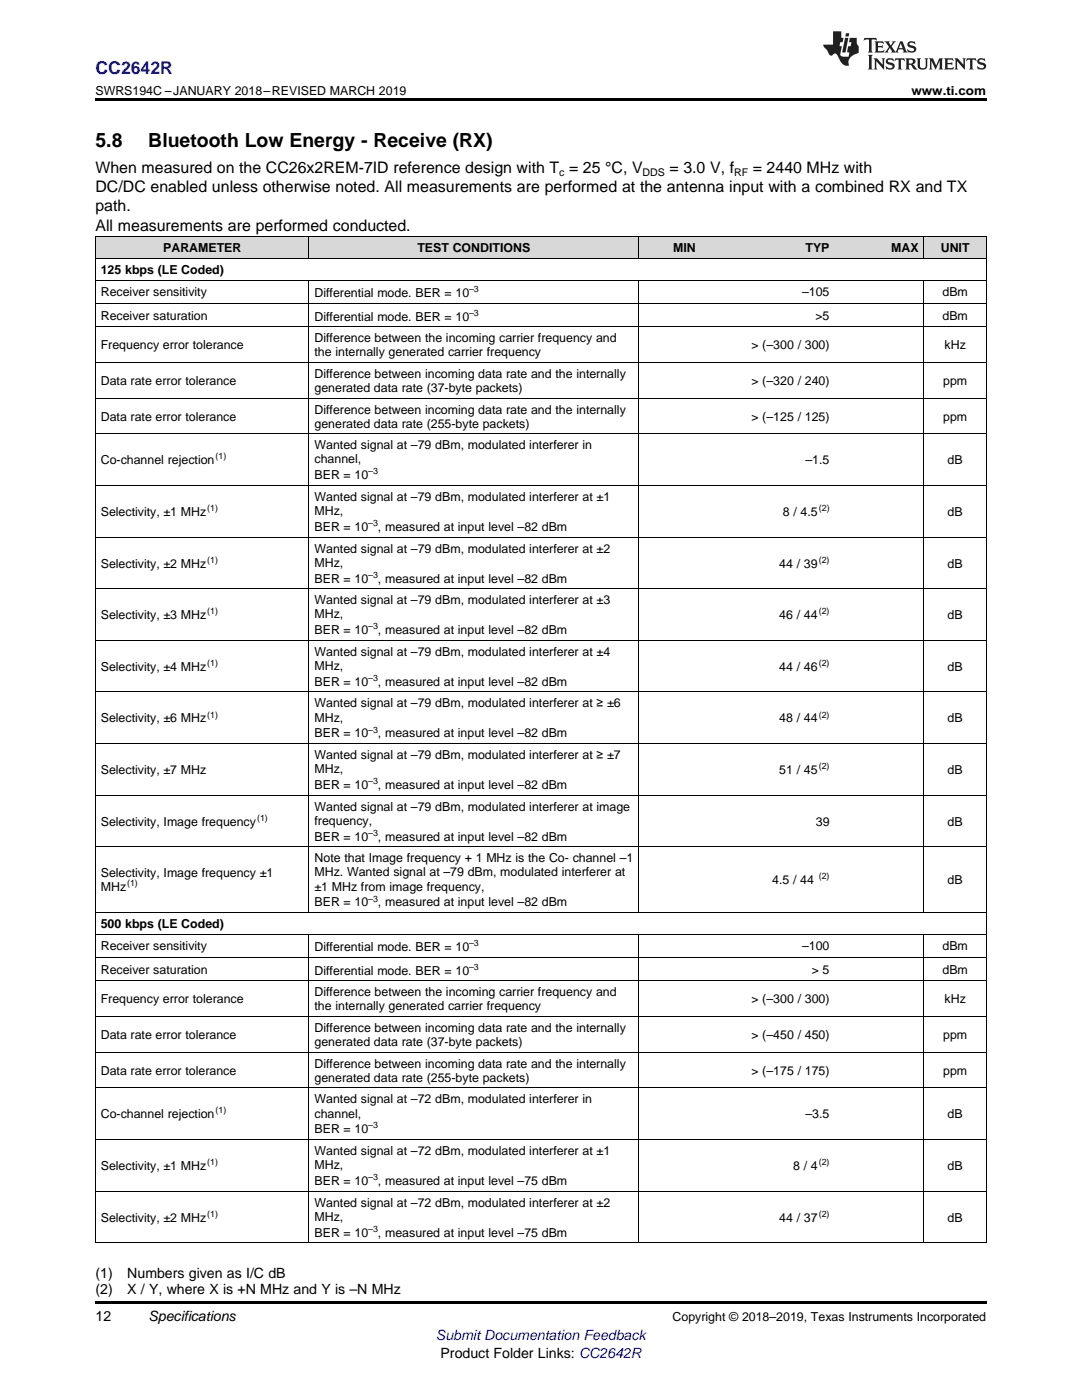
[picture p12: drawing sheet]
<svg xmlns="http://www.w3.org/2000/svg" width="216mm" height="279mm" viewBox="0 0 216 279" stroke-linecap="round" stroke-linejoin="round" font-family="sans-serif">
<defs><g id="words">
<g font-size="3.9">
<text x="19" y="29.3">5.8</text>
<text x="29.6" y="29.3">Bluetooth Low Energy - Receive (RX)</text>
</g>
<text font-size="3.5" fill="#00f" x="19" y="14.8">CC2642R</text>
<g font-size="3.2">
<text x="19" y="34.4">When measured on the CC26x2REM-7ID reference design with T = 25 °C, V</text>
<text x="133.6" y="34.4">= 3.0 V, f</text>
<text x="150.2" y="34.4">= 2440 MHz with</text>
<text x="19" y="38.3">DC/DC enabled unless otherwise noted. All measurements are performed at the antenna input with a combined RX and TX</text>
<text x="19" y="42.2">path.</text>
<text x="19" y="46.1">All measurements are performed conducted.</text>
</g>
<g font-size="2.8">
<text x="19" y="255.1">(1)</text>
<text x="25.4" y="255.1">Numbers given as I/C dB</text>
<text x="19" y="263.6">12</text>
<text x="19" y="258.2">(2)</text>
<text x="25.4" y="258.2">X / Y, where X is +N MHz and Y is –N MHz</text>
<text x="29.6" y="263.6">Specifications</text>
<text x="87.9" y="270.9">Product Folder Links: CC2642R</text>
</g>
<text font-size="2.8" fill="#00f" x="87" y="267.4">Submit Documentation Feedback</text>
<g font-size="2.5">
<text x="19" y="19">SWRS194C –JANUARY 2018–REVISED MARCH 2019</text>
<text x="181.9" y="19">www.ti.com</text>
<text x="32.6" y="50.4">PARAMETER</text>
<text x="83.3" y="50.4">TEST CONDITIONS</text>
<text x="134.3" y="50.4">MIN</text>
<text x="160.7" y="50.4">TYP</text>
<text x="177.8" y="50.4">MAX</text>
<text x="187.7" y="50.4">UNIT</text>
<text x="20.1" y="54.7">125 kbps (LE Coded)</text>
<text x="20.1" y="59.2">Receiver sensitivity</text>
<text x="62.8" y="59.3">Differential mode. BER = 10</text>
<text x="160.1" y="59.2">–105</text>
<text x="188.1" y="59.2">dBm</text>
<text x="20.1" y="63.8">Receiver saturation</text>
<text x="62.8" y="64">Differential mode. BER = 10</text>
<text x="162.7" y="63.8">&gt;5</text>
<text x="188.1" y="63.8">dBm</text>
<text x="20.1" y="69.7">Frequency error tolerance</text>
<text x="62.8" y="68.3">Difference between the incoming carrier frequency and</text>
<text x="62.8" y="71.1">the internally generated carrier frequency</text>
<text x="149.9" y="69.7">&gt; (–300 / 300)</text>
<text x="188.5" y="69.7">kHz</text>
<text x="20.1" y="76.8">Data rate error tolerance</text>
<text x="62.8" y="75.4">Difference between incoming data rate and the internally</text>
<text x="149.9" y="76.8">&gt; (–320 / 240)</text>
<text x="188.2" y="76.8">ppm</text>
<text x="20.1" y="84">Data rate error tolerance</text>
<text x="62.8" y="78.2">generated data rate (37-byte packets)</text>
<text x="62.8" y="82.5">Difference between incoming data rate and the internally</text>
<text x="149.9" y="84">&gt; (–125 / 125)</text>
<text x="188.2" y="84">ppm</text>
<text x="62.8" y="85.4">generated data rate (255-byte packets)</text>
<text x="62.8" y="89.7">Wanted signal at –79 dBm, modulated interferer in</text>
<text x="20.1" y="92.7">Co-channel rejection</text>
<text x="62.8" y="92.5">channel,</text>
<text x="62.8" y="95.7">BER = 10</text>
<text x="160.7" y="92.7">–1.5</text>
<text x="189.1" y="92.7">dB</text>
<text x="62.8" y="100">Wanted signal at –79 dBm, modulated interferer at ±1</text>
<text x="20.1" y="103">Selectivity, ±1 MHz</text>
<text x="62.8" y="102.8">MHz,</text>
<text x="62.8" y="106">BER = 10</text>
<text x="75.4" y="106">, measured at input level –82 dBm</text>
<text x="156.2" y="103">8 / 4.5</text>
<text x="189.1" y="103">dB</text>
<text x="20.1" y="113.3">Selectivity, ±2 MHz</text>
<text x="62.8" y="110.3">Wanted signal at –79 dBm, modulated interferer at ±2</text>
<text x="62.8" y="113.1">MHz,</text>
<text x="155.5" y="113.3">44 / 39</text>
<text x="189.1" y="113.3">dB</text>
<text x="62.8" y="116.3">BER = 10</text>
<text x="75.4" y="116.3">, measured at input level –82 dBm</text>
<text x="20.1" y="123.6">Selectivity, ±3 MHz</text>
<text x="62.8" y="120.6">Wanted signal at –79 dBm, modulated interferer at ±3</text>
<text x="62.8" y="123.4">MHz,</text>
<text x="155.5" y="123.6">46 / 44</text>
<text x="189.1" y="123.6">dB</text>
<text x="62.8" y="126.6">BER = 10</text>
<text x="62.8" y="130.9">Wanted signal at –79 dBm, modulated interferer at ±4</text>
<text x="75.4" y="126.6">, measured at input level –82 dBm</text>
<text x="20.1" y="133.9">Selectivity, ±4 MHz</text>
<text x="62.8" y="133.7">MHz,</text>
<text x="62.8" y="136.9">BER = 10</text>
<text x="75.4" y="136.9">, measured at input level –82 dBm</text>
<text x="155.5" y="133.9">44 / 46</text>
<text x="189.1" y="133.9">dB</text>
<text x="62.8" y="141.2">Wanted signal at –79 dBm, modulated interferer at ≥ ±6</text>
<text x="20.1" y="144.2">Selectivity, ±6 MHz</text>
<text x="62.8" y="144">MHz,</text>
<text x="62.8" y="147.2">BER = 10</text>
<text x="75.4" y="147.2">, measured at input level –82 dBm</text>
<text x="155.5" y="144.2">48 / 44</text>
<text x="189.1" y="144.2">dB</text>
<text x="20.1" y="154.5">Selectivity, ±7 MHz</text>
<text x="62.8" y="151.5">Wanted signal at –79 dBm, modulated interferer at ≥ ±7</text>
<text x="62.8" y="154.3">MHz,</text>
<text x="155.5" y="154.5">51 / 45</text>
<text x="189.1" y="154.5">dB</text>
<text x="62.8" y="157.5">BER = 10</text>
<text x="62.8" y="161.8">Wanted signal at –79 dBm, modulated interferer at image</text>
<text x="75.4" y="157.5">, measured at input level –82 dBm</text>
<text x="20.1" y="164.8">Selectivity, Image frequency</text>
<text x="62.8" y="164.6">frequency,</text>
<text x="62.8" y="167.8">BER = 10</text>
<text x="75.4" y="167.8">, measured at input level –82 dBm</text>
<text x="162.8" y="164.8">39</text>
<text x="189.1" y="164.8">dB</text>
<text x="62.8" y="172.1">Note that Image frequency + 1 MHz is the Co- channel –1</text>
<text x="20.1" y="175.1">Selectivity, Image frequency ±1</text>
<text x="20.1" y="177.9">MHz</text>
<text x="62.8" y="174.9">MHz. Wanted signal at –79 dBm, modulated interferer at</text>
<text x="62.8" y="177.7">±1 MHz from image frequency,</text>
<text x="154.1" y="176.5">4.5 / 44</text>
<text x="189.1" y="176.5">dB</text>
<text x="20.1" y="185.2">500 kbps (LE Coded)</text>
<text x="62.8" y="180.9">BER = 10</text>
<text x="75.4" y="180.9">, measured at input level –82 dBm</text>
<text x="20.1" y="189.7">Receiver sensitivity</text>
<text x="62.8" y="189.9">Differential mode. BER = 10</text>
<text x="160.1" y="189.7">–100</text>
<text x="188.1" y="189.7">dBm</text>
<text x="20.1" y="194.3">Receiver saturation</text>
<text x="62.8" y="194.5">Differential mode. BER = 10</text>
<text x="162" y="194.3">&gt; 5</text>
<text x="188.1" y="194.3">dBm</text>
<text x="20.1" y="200.2">Frequency error tolerance</text>
<text x="62.8" y="198.8">Difference between the incoming carrier frequency and</text>
<text x="62.8" y="201.6">the internally generated carrier frequency</text>
<text x="149.9" y="200.2">&gt; (–300 / 300)</text>
<text x="188.5" y="200.2">kHz</text>
<text x="20.1" y="207.4">Data rate error tolerance</text>
<text x="62.8" y="206">Difference between incoming data rate and the internally</text>
<text x="62.8" y="208.8">generated data rate (37-byte packets)</text>
<text x="149.9" y="207.4">&gt; (–450 / 450)</text>
<text x="188.2" y="207.4">ppm</text>
<text x="20.1" y="214.5">Data rate error tolerance</text>
<text x="62.8" y="213.1">Difference between incoming data rate and the internally</text>
<text x="62.8" y="215.9">generated data rate (255-byte packets)</text>
<text x="149.9" y="214.5">&gt; (–175 / 175)</text>
<text x="188.2" y="214.5">ppm</text>
<text x="62.8" y="220.2">Wanted signal at –72 dBm, modulated interferer in</text>
<text x="20.1" y="223.2">Co-channel rejection</text>
<text x="62.8" y="223">channel,</text>
<text x="62.8" y="226.2">BER = 10</text>
<text x="160.7" y="223.2">–3.5</text>
<text x="189.1" y="223.2">dB</text>
<text x="20.1" y="233.5">Selectivity, ±1 MHz</text>
<text x="62.8" y="230.5">Wanted signal at –72 dBm, modulated interferer at ±1</text>
<text x="62.8" y="233.3">MHz,</text>
<text x="158.3" y="233.5">8 / 4</text>
<text x="189.1" y="233.5">dB</text>
<text x="62.8" y="236.5">BER = 10</text>
<text x="75.4" y="236.5">, measured at input level –75 dBm</text>
<text x="20.1" y="243.8">Selectivity, ±2 MHz</text>
<text x="62.8" y="240.8">Wanted signal at –72 dBm, modulated interferer at ±2</text>
<text x="62.8" y="243.6">MHz,</text>
<text x="155.5" y="243.8">44 / 37</text>
<text x="189.1" y="243.8">dB</text>
<text x="62.8" y="246.8">BER = 10</text>
<text x="75.4" y="246.8">, measured at input level –75 dBm</text>
<text x="134.2" y="263.6">Copyright © 2018–2019, Texas Instruments Incorporated</text>
</g>
<g font-size="2.1">
<text x="111.6" y="35.1">c</text>
<text x="128.2" y="35.1">DDS</text>
<text x="146.5" y="35.1">RF</text>
</g>
<g font-size="1.8">
<text x="93.6" y="58.3">–3</text>
<text x="93.6" y="63">–3</text>
<text x="43" y="91.7">(1)</text>
<text x="73.5" y="94.7">–3</text>
<text x="41.3" y="102">(1)</text>
<text x="163.4" y="102">(2)</text>
<text x="73.5" y="105">–3</text>
<text x="41.3" y="112.3">(1)</text>
<text x="163.4" y="112.3">(2)</text>
<text x="73.5" y="115.3">–3</text>
<text x="41.3" y="122.6">(1)</text>
<text x="73.5" y="125.6">–3</text>
<text x="163.4" y="122.6">(2)</text>
<text x="41.3" y="132.9">(1)</text>
<text x="73.5" y="135.9">–3</text>
<text x="163.4" y="132.9">(2)</text>
<text x="41.3" y="143.2">(1)</text>
<text x="163.4" y="143.2">(2)</text>
<text x="73.5" y="146.2">–3</text>
<text x="163.4" y="153.5">(2)</text>
<text x="73.5" y="156.5">–3</text>
<text x="51.3" y="163.8">(1)</text>
<text x="73.5" y="166.8">–3</text>
<text x="25.4" y="176.9">(1)</text>
<text x="73.5" y="179.9">–3</text>
<text x="163.4" y="175.5">(2)</text>
<text x="93.6" y="188.9">–3</text>
<text x="93.6" y="193.5">–3</text>
<text x="43" y="222.2">(1)</text>
<text x="73.5" y="225.2">–3</text>
<text x="41.3" y="232.5">(1)</text>
<text x="163.4" y="232.5">(2)</text>
<text x="73.5" y="235.5">–3</text>
<text x="41.3" y="242.8">(1)</text>
<text x="73.5" y="245.8">–3</text>
<text x="163.4" y="242.8">(2)</text>
</g>
</g></defs>
<g fill="#d8d8d8">
<path d="M19 47.3h42.7v4.3h-42.7z"/>
<path d="M61.7 47.3h65.8v4.3h-65.8z"/>
<path d="M127.5 47.3h12.4v4.3h-12.4z"/>
<path d="M139.9 47.3h26.7v4.3h-26.7z"/>
<path d="M166.6 47.3h17.8v4.3h-17.8z"/>
<path d="M184.4 47.3h12.4v4.3h-12.4z"/>
</g>
<path d="M19 19.5h177.8v.5h-177.8zM19 259.7h177.8v.5h-177.8z" fill="#000"/>
<g fill="none" stroke="#000" stroke-width=".2">
<path d="M19 55.9h177.8M19 51.6h177.8M19 47.3h177.8M19.1 47.3v200.8M61.6 47.3v4.3M61.6 56v126.2M127.4 47.3v4.3M127.4 56v126.2M184.3 47.3v4.3M184.3 56v126.2M196.8 47.3v200.8M19 79.5h177.8"/>
<path d="M19 72.3h177.8M19 65.2h177.8M19 60.6h177.8M19 96.9h177.8M19 86.6h177.8M19 117.5h177.8M19 107.2h177.8M19 138.1h177.8M19 127.8h177.8M19 158.7h177.8M19 148.4h177.8M19 169h177.8"/>
<path d="M19 195.7h177.8M19 191.1h177.8M19 186.4h177.8M19 182.1h177.8M61.6 186.5v61.6M127.4 186.5v61.6M184.3 186.5v61.6M19 217.1h177.8M19 210h177.8M19 202.9h177.8M19 237.7h177.8M19 227.4h177.8"/>
<path d="M19 248h177.8"/>
</g>
<g fill="#231f20">
<path d="M172.5 7.6l-.1 .5 .4-.2h.6v.1v2.1l-.2 .4h.9l-.2-.4v-2.1l.1-.1h.5l.5 .2-.2-.5zM174.5 8.3l.2 .3v1.5l-.2 .4h1.8l.2-.6a1.04 1.04 0 0 1-1.3 .2v-.7h.6l.3 .2v-.6l-.3 .2h-.6v-.6l.8-.1 .4 .3-.2-.5zM176.5 8.3l.9 1.1-.9 1.1h.8l-.2-.2 .4-.7 .5 .7-.2 .2h1.5l-.2-.2 .2-.4h.9l.1 .4-.2 .2h1l-.3-.3-.7-1.9h-.5l-.9 2-.8-1 .9-1h-.8l.1 .3-.4 .5-.3-.6 .1-.2zM179.7 8.6l.4 1h-.7zM181.3 8.4a.63 .63 0 0 0-.2 .7 .63 .63 0 0 0 .6 .4l.6 .2 .1 .2a.75 .75 0 0 1-.7 .4 .75 .75 0 0 1-.6-.5l.1 .7 .1-.1a1.11 1.11 0 0 0 1.5-.6 1.13 1.13 0 0 0-1.2-.8l-.1-.4a1.04 1.04 0 0 1 1.2 .2l-.2-.5-.2 .1-.4-.2zM173.2 10.9l.2 .4v2.2l-.2 .4h1l-.3-.4v-2.2l.3-.4zM174.3 11.6l.3 .4v1.5l-.3 .4h.8l-.2-.4v-1.3l1.5 1.7v-1.9l.2-.4h-.7l.2 .4v.9l-1.1-1.3zM177 11.8a.62 .62 0 0 0-.2 .7 .62 .62 0 0 0 .6 .4l.6 .1 .1 .3a.76 .76 0 0 1-.7 .3 .76 .76 0 0 1-.7-.4l.2 .7 .1-.1a1.11 1.11 0 0 0 1.5-.6 1.13 1.13 0 0 0-1.2-.8l-.1-.4a1.04 1.04 0 0 1 1.2 .2l-.2-.6-.2 .1-.5-.1zM178.7 11.6l-.2 .6a.61 .61 0 0 1 .8-.3v1.6l-.2 .4h.9l-.2-.4v-1.6a.63 .63 0 0 1 .7 .3l-.1-.6zM180.6 11.6l.3 .4v1.5l-.3 .4h1l-.2-.2-.1-.8 .6 .2a.76 .76 0 0 0 1.2 .7l-1-1a.58 .58 0 0 0 .6-.5 .58 .58 0 0 0-.5-.6zM181.4 11.9h.1a.45 .45 0 0 1 .5 .1 .45 .45 0 0 1 .1 .5l-.8 .2zM182.9 11.6l.2 .2a2.17 2.17 0 0 0 .3 1.9 .99 .99 0 0 0 1.6-.6v-1.1l.2-.4h-.7l.2 .2a1.92 1.92 0 0 1-.2 1.8 .6 .6 0 0 1-.9-.5v-1.1l.2-.4zM185.4 11.6l.2 .4v1.5l-.2 .4h.7l-.2-.4v-1.4l.8 1.8 .8-1.8v1.4l-.2 .4h.9l-.2-.4v-1.5l.2-.4h-.8l-.6 1.5-.6-1.5zM188.4 11.6l.2 .4v1.5l-.2 .4h1.8l.1-.6a1.04 1.04 0 0 1-1.2 .1v-.6h.5l.4 .2v-.6l-.4 .2h-.5v-.7h.8l.3 .3-.1-.6zM190.5 11.6l.2 .4v1.5l-.2 .4h.7l-.2-.4v-1.3l1.5 1.7v-1.9l.2-.4h-.7l.2 .4v.9l-1.1-1.3zM192.9 11.6l-.1 .6a.61 .61 0 0 1 .7-.3l.1 1.6-.3 .4h1l-.3-.4 .1-1.6a.63 .63 0 0 1 .7 .3l-.1-.6zM195.2 11.8a.62 .62 0 0 0-.2 .7 .62 .62 0 0 0 .6 .4l.6 .1 .1 .3a.76 .76 0 0 1-.7 .3 .76 .76 0 0 1-.6-.4l.1 .7 .1-.1a1.11 1.11 0 0 0 1.6-.6 1.13 1.13 0 0 0-1.3-.8l-.1-.4a1.04 1.04 0 0 1 1.2 .2l-.1-.6-.2 .1-.5-.1z"/>
<path d="M166.2 6.3v2.6h-1.9v.4l.8 .9a.91 .91 0 0 0 1 .8 .56 .56 0 0 1 .5-.3 .56 .56 0 0 1 .5 .3l.4 .8a1.53 1.53 0 0 0 1.9 1.2 1.54 1.54 0 0 1 1-2.1l.9-.3v-1.4a1.52 1.52 0 0 1-.4-1.6h-1.3l-.2 .8h.5l-.2 .8h-.5l-.1 1v.2l.4 .1-.2 .8a1.93 1.93 0 0 1-1.6-.3l.3-1.8h-.5l.2-.8h.4l.2-.8h-.4v-1.3zM168.6 7.6l-.6 2.9h.7l.6-2.9zM168.8 6.6l-.1 .7h.6l.2-.7z"/>
</g>
<use href="#words"/>
</svg>
